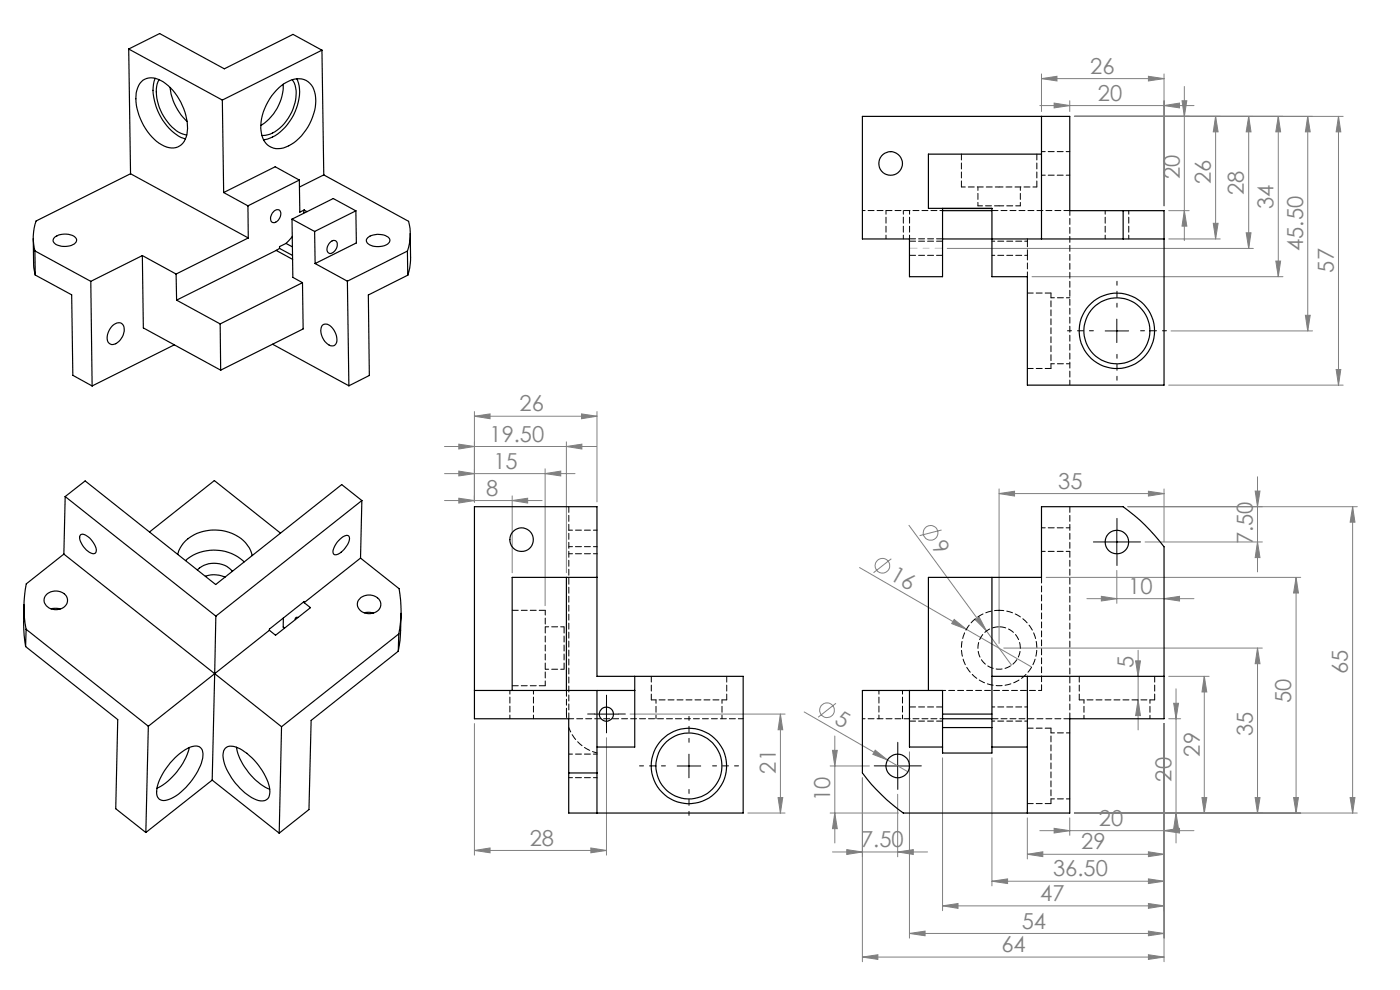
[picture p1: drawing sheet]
<svg xmlns="http://www.w3.org/2000/svg" width="297mm" height="210mm" viewBox="0 0 297 210" stroke-linecap="round" stroke-linejoin="round" font-family="sans-serif">
<defs><g id="words">
<g font-size="4.7" fill="#808080">
<text x="231.3" y="15.7">26</text>
<text x="232.9" y="21.3">20</text>
<text x="250.3" y="38.1" transform="rotate(-90 250.3 38.1)">20</text>
<text x="256.9" y="39" transform="rotate(-90 256.9 39)">26</text>
<text x="263.9" y="41.3" transform="rotate(-90 263.9 41.3)">28</text>
<text x="270.2" y="44.3" transform="rotate(-90 270.2 44.3)">34</text>
<text x="276.4" y="53.2" transform="rotate(-90 276.4 53.2)">45.50</text>
<text x="283" y="57.8" transform="rotate(-90 283 57.8)">57</text>
<text x="110.2" y="87.3">26</text>
<text x="103.8" y="93.7">19.50</text>
<text x="104.7" y="99.4">15</text>
<text x="103.1" y="105.2">8</text>
<text x="224.5" y="103.7">35</text>
<text x="197.6" y="116.1" transform="rotate(54 197.6 116.1)">9</text>
<text x="265.8" y="115.4" transform="rotate(-90 265.8 115.4)">7.50</text>
<text x="188.6" y="122.7" transform="rotate(30 188.6 122.7)">16</text>
<text x="239.3" y="126">10</text>
<text x="240.4" y="141.8" transform="rotate(-90 240.4 141.8)">5</text>
<text x="285.9" y="143.1" transform="rotate(-90 285.9 143.1)">65</text>
<text x="273.9" y="149.1" transform="rotate(-90 273.9 149.1)">50</text>
<text x="176.8" y="153.4" transform="rotate(30 176.8 153.4)">5</text>
<text x="254.5" y="160.5" transform="rotate(-90 254.5 160.5)">29</text>
<text x="265.8" y="156.1" transform="rotate(-90 265.8 156.1)">35</text>
<text x="164.6" y="164.1" transform="rotate(-90 164.6 164.1)">21</text>
<text x="248.5" y="165.8" transform="rotate(-90 248.5 165.8)">20</text>
<text x="176.1" y="170" transform="rotate(-90 176.1 170)">10</text>
<text x="112.4" y="179.4">28</text>
<text x="182.7" y="179.7">7.50</text>
<text x="233.1" y="175.2">20</text>
<text x="223.4" y="185.9">36.50</text>
<text x="229.4" y="180.2">29</text>
<text x="220.7" y="191.1">47</text>
<text x="216.7" y="197">54</text>
<text x="212.5" y="202">64</text>
</g>
</g></defs>
<g fill="none" stroke="#808080" stroke-width=".21">
<path d="M220.9 16.7l3.3-.5v1zM220.9 15.7v8M220.9 16.7h26M243.6 16.2l3.3 .5-3.3 .5zM246.9 15.7v28M251.2 18.3v32.7M220.6 22.4h32.7M223.6 21.9l3.3 .5-3.3 .5zM226.9 21.4v2.3M227.9 24.7h57M246.9 22.4l3.3-.5v1zM250.8 21.4h1l-.6 3.3z"/>
<path d="M257.9 24.7v26M257.9 24.7l.5 3.3h-1zM264.9 24.7v28M264.9 24.7l.5 3.3h-1zM271.2 24.7v34M271.2 24.7l.5 3.3h-1zM277.4 24.7v45.5M277.4 24.7l.6 3.3h-1.1zM284 24.7v57M284 24.7l.4 3.3h-.9zM200.9 52.7h65M218.9 58.7h53.3"/>
<path d="M247.9 44.7h4.4M247.9 50.7h11M251.2 44.7l.6 3.3h-1zM257.4 47.4h1l-.5 3.3zM264.4 49.4h1l-.5 3.3zM270.7 55.4h1l-.5 3.3zM248.4 70.2h30M276.9 66.9h1.1l-.6 3.3zM283.5 78.4h.9l-.4 3.3zM94.3 94.7h32.2M97.3 99.9l3.3 .6-3.3 .5zM97.3 94.2l3.3 .5-3.3 .5z"/>
<path d="M100.6 88.3l3.4-.5v1zM100.6 87.3v19.2M100.6 88.3h26M115.6 99.4v29.1M120.2 94.7l3.2-.5v1zM120.2 93.7v27.8M123.4 87.8l3.2 .5-3.2 .5zM126.6 87.3v19.2M247.9 81.7h37M94.3 106.2h20.7M94.3 100.5h27.7M97.3 105.7l3.3 .5-3.3 .5z"/>
<path d="M108.7 106.2l3.2-.5v1zM108.7 105.2v16.3M115.6 100.5l3.4-.6v1.1zM189.1 118.5l-3.8 3M192.8 111.4l16.5 22.4M199.7 112.4l-4.6 1.2M211.9 104.7l3.3-.5v1zM211.9 103.7v32.8M211.9 104.7h35M242.9 115h24.9M243.6 104.2l3.3 .5-3.3 .5zM246.9 103.7v11.3"/>
<path d="M266.3 104.2h1l-.5 3.3zM266.8 101.1v20.2M266.8 115l.5 3.3h-1zM286.9 107.5l.5 3.3h-1zM286.9 107.5v65M287.9 107.5h-48.6M182.4 120.4l36.5 21.1M202.4 131.4l2.6 2.1-3.1-1.2zM206.9 131.5l.8-.6 1.6 2.9zM209.3 133.8l5.3 7.3M212.9 137.5h54.9M221.9 122.5h54"/>
<path d="M230.6 127h22.7M233.6 126.5l3.3 .5-3.3 .5zM236.9 121v7M241.4 137.9v16.9M246.9 127l3.3-.5v1zM266.8 137.5v35M266.8 137.5l.5 3.3h-1zM275 122.5l.4 3.3h-1zM275 122.5v50M100.6 153.5v27.9M128.7 156.5v24.9M133.7 151.5h32.8"/>
<path d="M165.6 151.5l.5 3.3h-1zM165.6 151.5v21M170.6 151l22 12.7M176.6 159.2h1l-.5 3.3zM177.1 156.1v22.7M177.3 149.2l-3.7 2.9M185.7 159.1l2.6 2.1-3.1-1.2zM192.9 159.5v39.5M240.9 140.2h1l-.5 3.3zM241.4 148.5l.5 3.3h-1zM246.9 153.5v50.5M247.9 143.5h8.6"/>
<path d="M247.9 152.5h2.6M249 149.2h1l-.5 3.3zM249.5 146.1v32.7M255.5 143.5v29M255.5 143.5l.5 3.3h-1zM125.3 179.9l3.4 .5-3.4 .5zM158.6 172.5h7.9M165.1 169.2h1l-.5 3.3zM176.1 172.5h14.5M176.1 162.5h8.3M177.1 172.5l.5 3.3h-1zM183 165v39"/>
<path d="M190.4 168.5v13.2M200 160.8v32.4M210.4 160.8v27.1M217.9 173.5v8.7M220.6 176.2h32.7M223.6 175.7l3.3 .5-3.3 .5zM226.9 173.5v3.7M246.9 176.2l3.3-.5v1zM249.5 172.5l.5 3.3h-1zM255 169.2h1l-.5 3.3zM266.3 169.2h1l-.5 3.3zM274.4 169.2h1l-.4 3.3z"/>
<path d="M286.4 169.2h1l-.5 3.3zM287.9 172.5h-60M100.6 180.4l3.4-.5v1zM100.6 180.4h28.1M176.6 180.7h20.2M179.6 180.2l3.4 .5-3.4 .5zM190.4 180.7l3.3-.5v1zM192.9 198l3.4-.5v1zM192.9 198h54M200 192.1l3.2-.4v1zM200 192.1h46.9M210.4 186.9l3.3-.5v1z"/>
<path d="M210.4 186.9h36.5M217.9 181.2l3.3-.5v1zM217.9 181.2h29M243.6 186.4l3.3 .5-3.3 .5zM243.6 180.7l3.3 .5-3.3 .5zM243.6 191.7l3.3 .4-3.3 .6zM243.6 197.5l3.3 .5-3.3 .5zM183 203l3.2-.5v1zM183 203h63.9M243.6 202.5l3.3 .5-3.3 .5z"/>
<circle cx="197.4" cy="113" r="1.55"/>
<circle cx="187.2" cy="120" r="1.55"/>
<circle cx="175.5" cy="150.7" r="1.55"/>
</g>
<path d="M234.5 115h-2.5M237 112.5v-2.5M237 117.5v2.5M239.5 115h2.5M126.2 151.5h-1.5M128.7 149v-1.5M128.7 154v1.5M131.2 151.5h1.5M190.5 160v-2.5M188 162.5h-2.5M190.5 165v2.5M193 162.5h2.5" fill="none" stroke="#000" stroke-width=".21" stroke-dasharray="30.5 1.3 1.3 1.3"/>
<path d="M232 70.2h-5.5M237 65.2v-5.5M237 75.2v5.5M242 70.2h5.5M146.2 157.5v-5.5M141.2 162.5h-5.5M146.2 167.5v5.5M151.2 162.5h5.5" fill="none" stroke="#000" stroke-width=".21" stroke-dasharray="30.5 1.3 1.3 1.3" stroke-dashoffset="29.6"/>
<path d="M234.5 70.2h4.9M236.9 67.7v5M234.5 115h4.9M236.9 112.5v5M126.2 151.5h5M128.7 149v5M146.2 160v5M190.4 160v5M143.7 162.5h5M187.9 162.5h5" fill="none" stroke="#000" stroke-width=".21"/>
<path d="M193 52.7h7" fill="none" stroke="#c0c0c0" stroke-width=".21" stroke-dasharray="30.5 1.3 1.3 1.3" stroke-dashoffset="28.9"/>
<g fill="#808080">
<path d="M206.9 131.5l.8-.6 1.6 2.9z"/>
<path d="M202.4 131.4l2.6 2.1-3.1-1.2z"/>
<path d="M185.7 159.1l2.6 2.1-3.1-1.2z"/>
<path d="M264.9 24.7l.5 3.3h-1zM264.4 49.4h1l-.5 3.3z"/>
<path d="M190.4 180.7l3.3-.5v1zM179.6 180.2l3.4 .5-3.4 .5zM246.9 22.4l3.3-.5v1zM223.6 21.9l3.3 .5-3.3 .5zM243.6 16.2l3.3 .5-3.3 .5zM220.9 16.7l3.3-.5v1zM125.3 179.9l3.4 .5-3.4 .5zM100.6 180.4l3.4-.5v1zM108.7 106.2l3.2-.5v1zM97.3 105.7l3.3 .5-3.3 .5zM115.6 100.5l3.4-.6v1.1zM97.3 99.9l3.3 .6-3.3 .5zM120.2 94.7l3.2-.5v1zM97.3 94.2l3.3 .5-3.3 .5zM123.4 87.8l3.2 .5-3.2 .5zM100.6 88.3l3.4-.5v1z"/>
<path d="M233.6 126.5l3.3 .5-3.3 .5zM246.9 127l3.3-.5v1z"/>
<path d="M243.6 186.4l3.3 .5-3.3 .5zM210.4 186.9l3.3-.5v1z"/>
<path d="M246.9 176.2l3.3-.5v1zM223.6 175.7l3.3 .5-3.3 .5zM243.6 180.7l3.3 .5-3.3 .5zM217.9 181.2l3.3-.5v1zM243.6 191.7l3.3 .4-3.3 .6zM200 192.1l3.2-.4v1zM243.6 197.5l3.3 .5-3.3 .5zM192.9 198l3.4-.5v1zM243.6 202.5l3.3 .5-3.3 .5zM183 203l3.2-.5v1zM243.6 104.2l3.3 .5-3.3 .5zM211.9 104.7l3.3-.5v1z"/>
<path d="M276.9 66.9h1.1l-.6 3.3zM277.4 24.7l.6 3.3h-1.1z"/>
<path d="M177.1 172.5l.5 3.3h-1zM176.6 159.2h1l-.5 3.3zM266.3 169.2h1l-.5 3.3zM266.8 137.5l.5 3.3h-1zM249.5 172.5l.5 3.3h-1zM249 149.2h1l-.5 3.3zM274.4 169.2h1l-.4 3.3zM275 122.5l.4 3.3h-1zM286.4 169.2h1l-.5 3.3zM286.9 107.5l.5 3.3h-1z"/>
<path d="M266.8 115l.5 3.3h-1zM266.3 104.2h1l-.5 3.3zM255 169.2h1l-.5 3.3zM255.5 143.5l.5 3.3h-1zM241.4 148.5l.5 3.3h-1zM240.9 140.2h1l-.5 3.3z"/>
<path d="M250.8 21.4h1l-.6 3.3zM251.2 44.7l.6 3.3h-1zM257.9 24.7l.5 3.3h-1zM257.4 47.4h1l-.5 3.3zM271.2 24.7l.5 3.3h-1zM270.7 55.4h1l-.5 3.3zM284 24.7l.4 3.3h-.9zM283.5 78.4h.9l-.4 3.3z"/>
<path d="M165.6 151.5l.5 3.3h-1zM165.1 169.2h1l-.5 3.3z"/>
</g>
<g fill="none" stroke="#000" stroke-width=".25">
<path d="M27.3 10.4l.4 26.5M27.3 10.4l19.9 10.8M27.3 10.4l6.6-3.3 13.7 7.5 14.6-7.3 6.1 3.3M30.3 17a4 4 0 0 1 4.8 .7 12.3 12.3 0 0 1 4.6 10.8 3.3 3.3 0 0 1-5.4 2.2 12.2 12.2 0 0 1-5.4-11l.5-1.6zM32.9 16.6a10.5 10.5 0 0 0 2 9.5 8.5 8.5 0 0 0 4.4 3.3M33.8 16.9a7.5 7.5 0 0 0 .3 6.6 8.3 8.3 0 0 0 5.5 5.1M36.1 18.5a11.3 11.3 0 0 0 3.6 7.2M59.1 18.7a5.3 5.3 0 0 1 5.8-1.6 4.9 4.9 0 0 1 2.1 4.9 11.4 11.4 0 0 1-6.3 9.2 3.7 3.7 0 0 1-5.3-3.4 11.6 11.6 0 0 1 3.7-9.1zM60.1 17.9a10.1 10.1 0 0 1-4.7 8.7M62 16.9a7.1 7.1 0 0 1-.1 6.9 8.3 8.3 0 0 1-5.6 4.9h-.7M63 16.7a9.1 9.1 0 0 1-1.1 8.4 8.7 8.7 0 0 1-6 4.6M68.3 10.6l-21.1 10.6"/>
<path d="M68.3 10.6l.4 26.5M27.7 36.9l-20 10a10.8 10.8 0 0 0-.3 6.3M27.7 36.9l25 13.6M47.2 21.2l.2 19.6M63.5 38.2l-10.9 5.5M63.5 38.2l.1 6.8 .9-.5M63.5 38.2l-5.1-2.8-11 5.4M68.7 37.1l18 9.8a10.7 10.7 0 0 1-.3 6.4M68.7 37.1l-5.2 2.6M220.9 32.7h-23.9v11.5h13.4v14.5h7.5v23h29v-37h-8.6M220.9 24.7v26M7.1 50.6l.1 6.2 .3 1.5"/>
<path d="M7.4 53.2l11.9 6.5M7.4 53.2l.1 5.1M7.5 58.3l7.7 4.2 .3 17.1 4 2.3M11.7 50.2a3.8 3.8 0 0 1 4.4 .2 .91 .91 0 0 1-.6 1.5 3.5 3.5 0 0 1-4.2-.6l.1-.7zM19.3 59.7l.2 22.2M30.2 54.2l7.2 3.9M30.2 54.2l-10.9 5.5M30.2 54.2l.2 15.4 16.4 8.9M37.4 58.1l.1 5.6M47.4 40.8l5.2 2.9M52.6 43.7l.1 6.8M52.7 50.5l-15.3 7.6"/>
<path d="M58.2 44.7a.81 .81 0 0 1 1.1-.1 .81 .81 0 0 1 .2 1 1.49 1.49 0 0 1-1.9 1.5 1.73 1.73 0 0 1 .6-2.4zM58.6 53.1l-21.1 10.6M58.6 53.1l3.5 1.9M59.3 52.7l-.7 .4M59.3 52.7l2.8 1.5M60.7 51.6l-1.4 .7v.4M60.7 51.6l1.4 .8M61.9 46.5l.2 12.3 2.1 1.2M61.9 46.5l4.8 2.6M62 50.2l-1.3 1.4M64.2 60l.1 9.8-17.5 8.7M64.2 60l-17.5 8.7"/>
<path d="M64.5 44.5l-.1 .8M64.5 44.5l.6 .4M66.7 49.1l.2 6.8M66.9 55.9l6.8 3.7M70.2 51.3a.81 .81 0 0 1 1.1-.2 .81 .81 0 0 1 .2 1 1.75 1.75 0 0 1-1.7 1.6 1.59 1.59 0 0 1 .4-2.4zM73.7 59.6l.3 22.2M75.5 44.7l.1 6.8-8.7 4.4M75.5 44.7l-4.8-2.6-8.8 4.4M75.5 44.7l-8.8 4.4M78 50.4a3.7 3.7 0 0 1 4.5 .1 1.07 1.07 0 0 1-.9 1.6 3.5 3.5 0 0 1-3.8-.8 .69 .69 0 0 1 .2-.9zM86.4 53.3l-12.7 6.3M86.4 53.3l.1 5.1"/>
<path d="M86.5 58.4l-8.4 4.2 .3 17-4.4 2.2M87 49.5l.1 5.7-.2 1.6-.4 1.6M200 44.2v14.5h-7.1v-8h-9.9v-26h43.9v20h11.4M200 44.7h10.4M200 50.7h38.3M200 44.2h10.4M238.3 50.7h8.6M238.3 44.7v6M23.9 69.1a1.39 1.39 0 0 1 2.3 .1 3.2 3.2 0 0 1-2.5 3.9 1.56 1.56 0 0 1-.9-2.2l.3-.8zM37 73.2l-17.5 8.7M37.5 63.7l9.2 5M46.7 68.7l.1 9.8"/>
<path d="M57.8 73l16.2 8.8M68.4 69a1.53 1.53 0 0 1 2.2 .7 2.97 2.97 0 0 1 .5 3.5 1.54 1.54 0 0 1-2.2-.7 2.97 2.97 0 0 1-.5-3.5zM13.5 117.5l-7.9 6.4a24.6 24.6 0 0 0-.1 9.6M13.5 117.5l32 25.4M13.8 105.3l32 25.4M13.8 105.3l4.3-3.3 27.7 22 26.7-21.2 4.3 3.4M13.8 105.3l-.3 12.2M17 113.6l.1-.2a2.32 2.32 0 0 1 2.5 1.4 2.18 2.18 0 0 1 .6 2.6 2.34 2.34 0 0 1-2.5-1.4 2.56 2.56 0 0 1-.7-2.4zM31.7 112.8l13.8-10.9 14 11.2M37.7 117.6a7.3 7.3 0 0 1 7-5.1 8.5 8.5 0 0 1 8.5 4.3l.3 1.1M39.4 118.9a9.3 9.3 0 0 1 12.4 .3M71.8 114.7a2.1 2.1 0 0 1 2.1-1 1.91 1.91 0 0 1-.4 2.2 2.75 2.75 0 0 1-2.6 1.7 1.85 1.85 0 0 1 .4-2.3z"/>
<path d="M76.5 118.4l8.2 6.5a25.3 25.3 0 0 1-.1 9.6M76.5 118.4l-12 9.4M76.8 106.2l-31 24.5M76.8 106.2l-.3 12.2M100.6 107.5h26v36h31.1v29h-37.1v-20h-20zM5.1 128.3l-.1 5.2 .4 3.7M5.4 137.2l19.6 15.4-.4 18.9 6.3 5.1M5.5 133.5l-.1 3.7M5.5 133.5l26 20.5M9.8 126.2a2.78 2.78 0 0 1 4.5 .7 2.14 2.14 0 0 1-2.7 2.4 1.98 1.98 0 0 1-1.9-.9 1.98 1.98 0 0 1 .1-2.2zM10.8 129.1l1.2-.1 .8 .2M41.9 120.9a5.2 5.2 0 0 1 7.4 .3"/>
<path d="M43.6 122.2a5.4 5.4 0 0 1 4.1 .2M45.8 130.7l-.3 12.2M57.2 133.7l-11.7 9.2M60.1 131.1v1.9l.3 .2M63.3 131h-.5l-.1 .4M64.5 127.8v-.2l-7.3 5.8v.3M64.5 127.8l1.4 1.1-7.4 5.9-1.3-1.1M76.5 126.8a2.8 2.8 0 0 1 4.2 .9 2.04 2.04 0 0 1-2.2 2.5 2.13 2.13 0 0 1-2.5-2.9zM77.3 130l1.1-.1 .8 .2M84.5 138.1l-18.5 14.7-.5 18.9-6.3 5M84.6 134.5l-24.9 19.7M84.6 134.5l-.1 3.6"/>
<path d="M85.1 130.1l-.2 5.6-.4 2.4M120.2 122.5v24M126.6 122.5h-17.9v24M210.4 122.5v37.2h-10.4v-13.2h-17v17.5a40.2 40.2 0 0 0 8.6 8.5h35.3v-20h20v-36.5a40.2 40.2 0 0 0-8.6-8.5h-17.4v15h-23.9v24M31.5 154l-.6 22.6M40.1 158.6a13.8 13.8 0 0 1-6.8 8.6M45.5 142.9l-14 11.1M45.5 142.9l-.5 22.6M45.5 142.9l14.2 11.3M47.8 158.7a2.69 2.69 0 0 1 3.1 .1 13.4 13.4 0 0 1 6.3 8.7 1.8 1.8 0 0 1-1.5 2.4 7.7 7.7 0 0 1-5.3-3.2 10.6 10.6 0 0 1-3.1-6.7l.1-.7zM50.2 158.5a13.2 13.2 0 0 0 7 8.9M59.7 154.2l-.5 22.5"/>
<path d="M100.6 146.5h34.1M126.6 146.5v17.5M134.7 143.5v15h-8.1M192.9 146.5v12h7.1M200 152.5h10.4M200 154.3h10.4M200 151.5h10.4M210.4 143.5h36.5M210.4 158.5h7.5M217.9 143.5v29M37.1 160.8a7.2 7.2 0 0 1 4.6-2.6 1.63 1.63 0 0 1 1.3 2.2 13.4 13.4 0 0 1-7.1 9.1 1.7 1.7 0 0 1-1.9 .2 1.7 1.7 0 0 1-.8-1.8 12.1 12.1 0 0 1 3.9-7.1zM45 165.5l-14.1 11.1"/>
<path d="M45 165.5l14.2 11.2M120.6 164h6M126.6 164v8.5"/>
<circle cx="188.9" cy="34.7" r="2.51"/>
<circle cx="236.9" cy="70.2" r="8"/>
<circle cx="236.9" cy="70.2" r="7"/>
<circle cx="110.7" cy="114.5" r="2.5"/>
<circle cx="236.9" cy="115" r="2.5"/>
<circle cx="128.6" cy="151.5" r="1.49"/>
<circle cx="146.1" cy="162.5" r="7"/>
<circle cx="146.2" cy="162.5" r="8"/>
<circle cx="190.4" cy="162.5" r="2.49"/>
</g>
<path d="M207.5 43.7h4.5M212 43.7h4.5M218 58.7v-4.5M223 62.2v16M115.7 129.5v16M212 129.5a8 8 0 0 0-7.1 11.7 8 8 0 0 0 13.7 .7 8 8 0 0 0-5.9-12.4h-.7M154.2 148.5h-16M223 154.5v16M245 148.5h-16" fill="none" stroke="#000" stroke-width=".21" stroke-dasharray="1.3 .6" stroke-dashoffset=".3"/>
<g fill="none" stroke="#000" stroke-width=".21" stroke-dasharray="1.3 .6">
<path d="M204 32.7v7M220 39.7v-7M193 50.7h7M193 54.2h7M200 51.2h-7M218 51.2v-.5M227 44.7h-16.5M218 78.2h5M223 62.2h-5M115.7 129.5h-7M108.7 145.5h7M120.2 146.5v5"/>
<path d="M120.7 152.5v-45M138.2 143.5v5M154.2 148.5v-5M193 153h7M200 150h-7M223 154.5h-5M227 152.5v-45M227 152.5h-16.5M229 143.5v5M245 148.5v-5M218 170.5h5"/>
</g>
<path d="M200 44.7h-17M210.5 54.2h7.5M218 51.2h-7.5M200 152.5h-17M210.5 153h7.5M218 150h-7.5" fill="none" stroke="#000" stroke-width=".21" stroke-dasharray="1.3 .6" stroke-dashoffset=".7"/>
<path d="M212 133a4.5 4.5 0 0 1 3.9 6.5 4.5 4.5 0 0 1-7.6 .5 4.5 4.5 0 0 1 3.1-7h.6" fill="none" stroke="#000" stroke-width=".21" stroke-dasharray="1.3 .6" stroke-dashoffset="-.2"/>
<path d="M218 51.2v3M221 122.5v24" fill="none" stroke="#000" stroke-width=".21" stroke-dasharray="1.3 .6" stroke-dashoffset=".1"/>
<path d="M200 146.5h21" fill="none" stroke="#000" stroke-width=".21" stroke-dasharray="1.3 .6" stroke-dashoffset=".6"/>
<g fill="none" stroke="#000" stroke-width=".21" stroke-dasharray="1.3 .6" stroke-dashoffset=".5">
<path d="M207.5 39.7v4M221 37.2h6M227 32.2h-6M188 44.7v6M191.6 50.7v-6M193 50.7v-6M216.5 43.7v-4M234.5 44.7v6M239.5 50.7v-6M223 77.2h4M227 63.2h-4M120.7 116h6"/>
<path d="M120.7 117.5h6M126.7 112.5h-6M221 117h6M227 112h-6M119.7 133h-4M108.2 146.5v6M113.2 152.5v-6M115.7 142h4M120.2 151.5v1M126.7 160h-6M139.2 148.5v4M153.2 152.5v-4"/>
<path d="M186.5 146.5v6M191.5 152.5v-6M227 155.5h-4M230 148.5v4M244 152.5v-4M120.7 165h6M223 169.5h4"/>
</g>
<path d="M212 39.7h-8M220 39.7h-8" fill="none" stroke="#000" stroke-width=".21" stroke-dasharray="1.3 .6" stroke-dashoffset=".4"/>
<path d="M227 44.7v37M120.7 154.3a8.5 8.5 0 0 0 6 5.4M120.7 152.5h37" fill="none" stroke="#000" stroke-width=".21" stroke-dasharray="1.3 .6" stroke-dashoffset=".2"/>
<path d="M119.7 142v-9" fill="none" stroke="#000" stroke-width=".21" stroke-dasharray="1.3 .6" stroke-dashoffset="-.1"/>
<use href="#words"/>
</svg>
